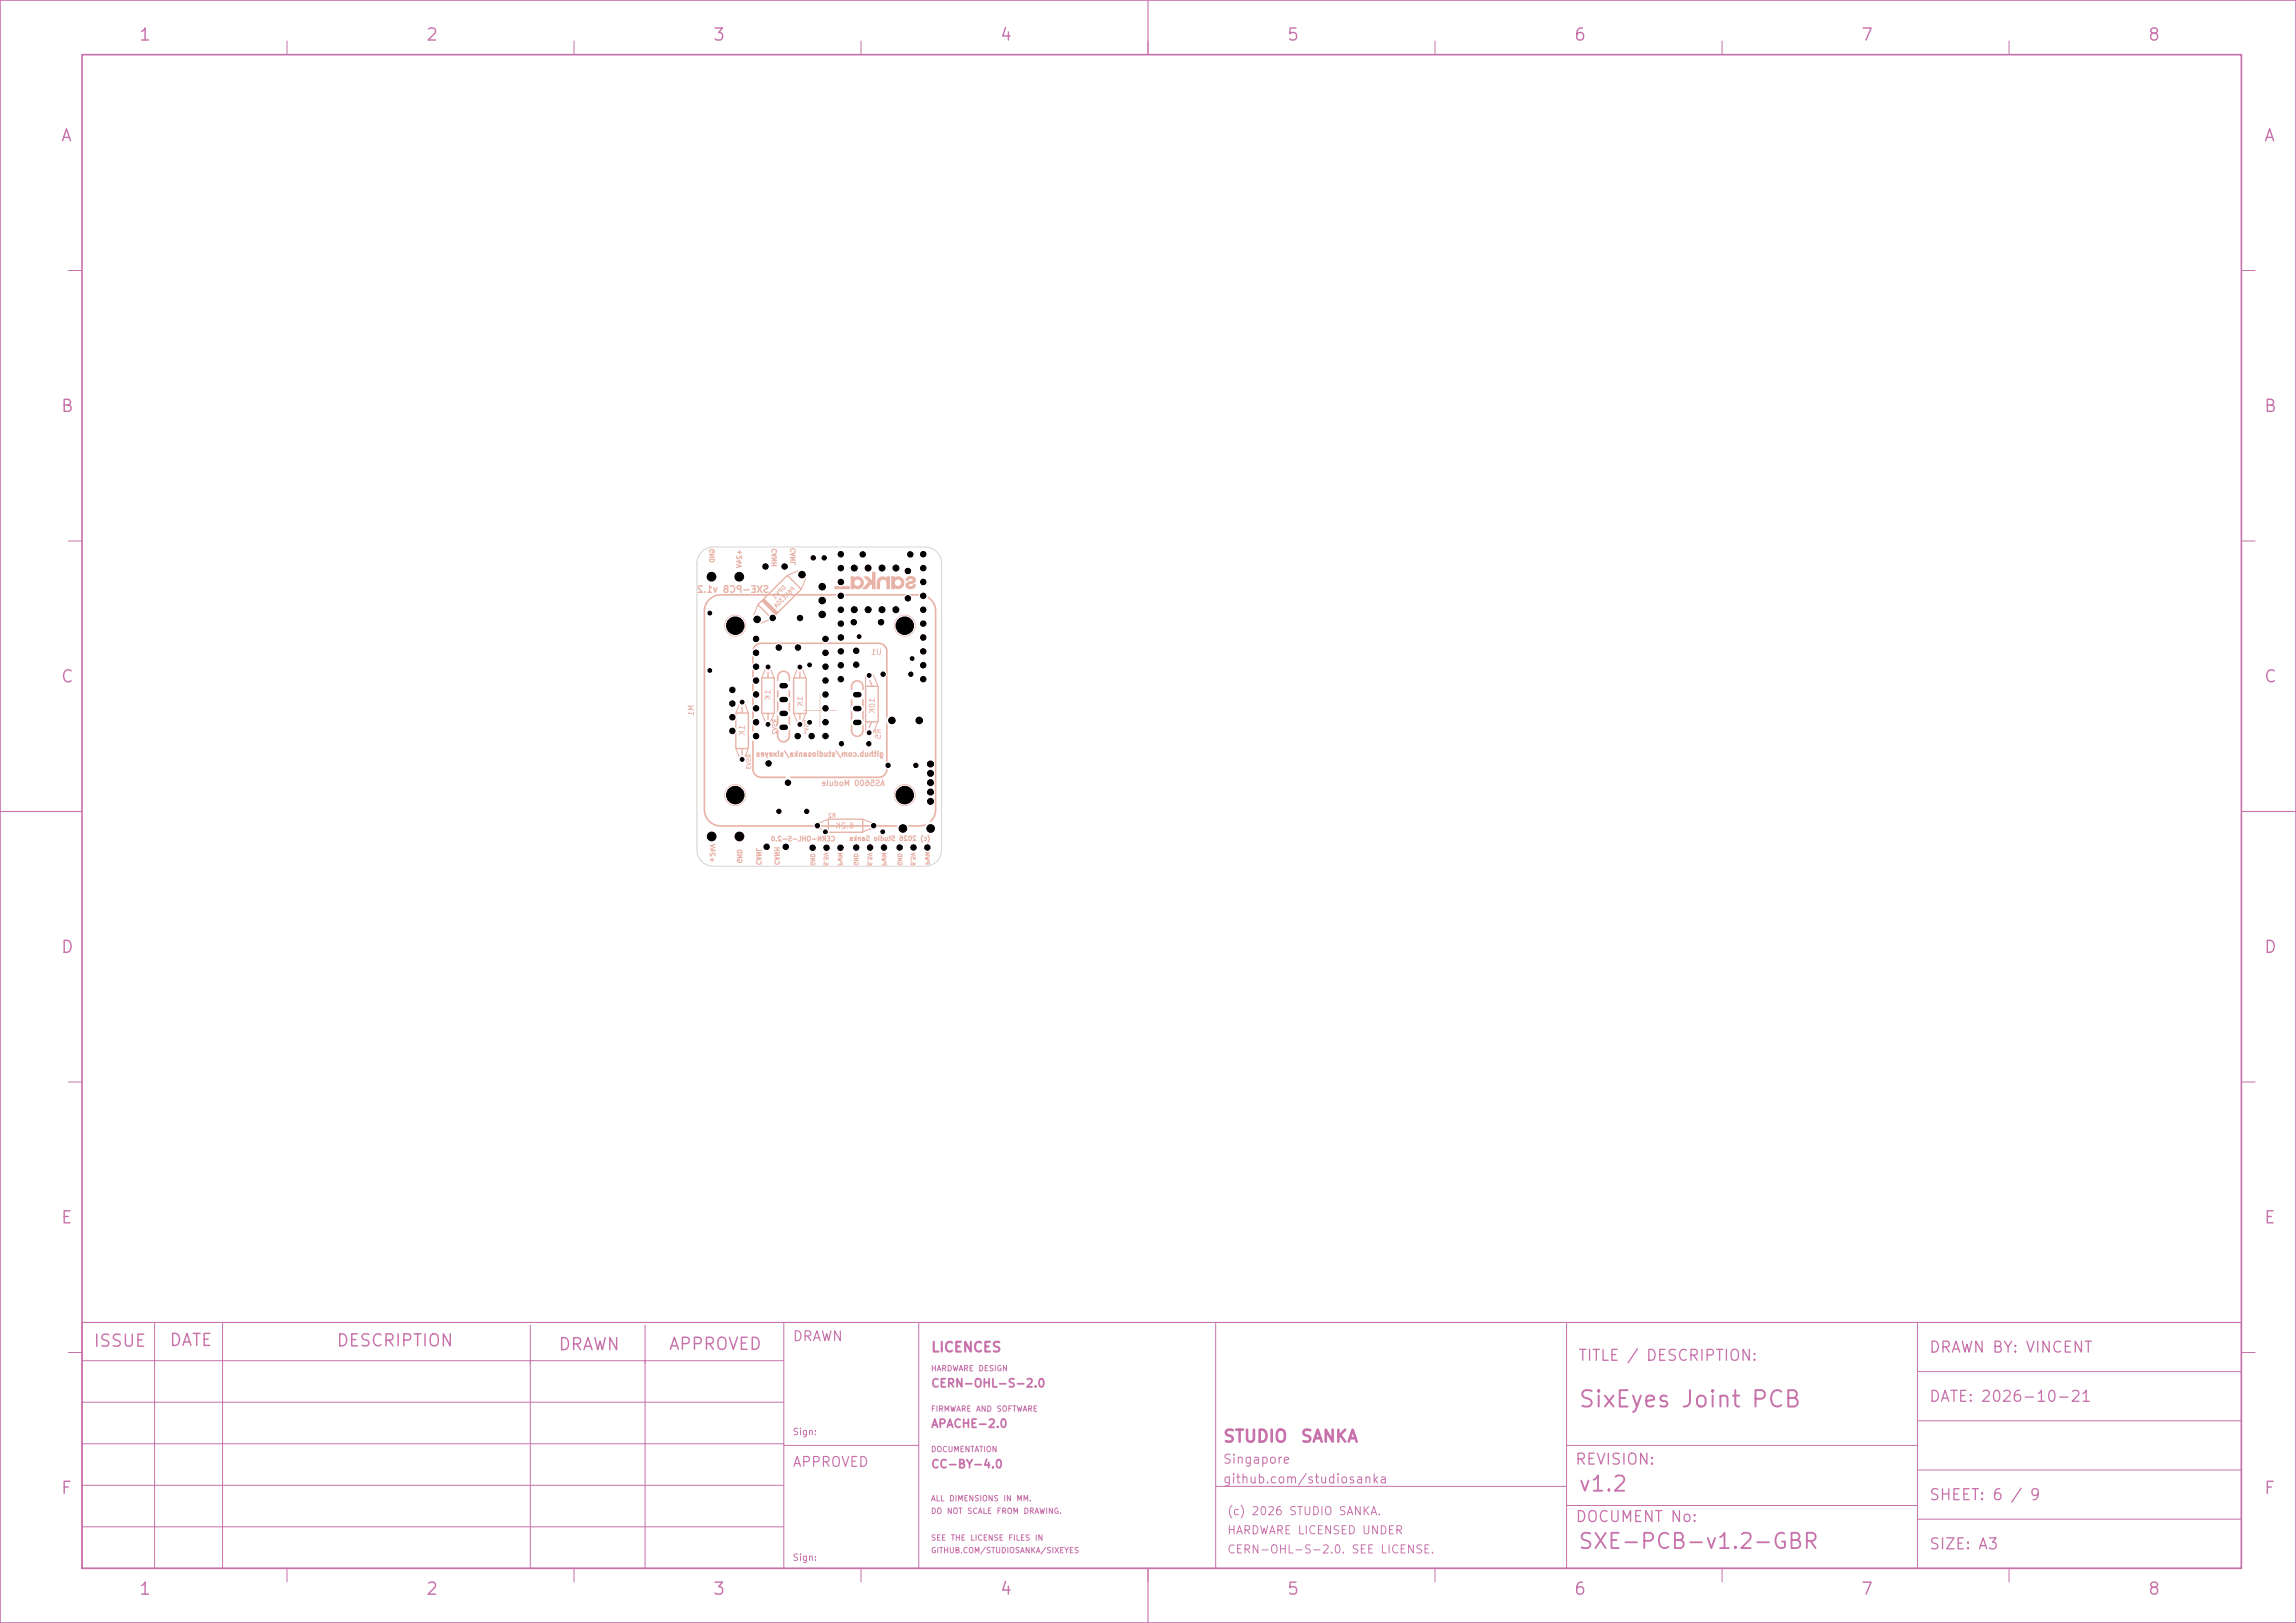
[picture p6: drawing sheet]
<svg xmlns="http://www.w3.org/2000/svg" width="420mm" height="297mm" viewBox="0 0 420 297" stroke-linecap="round" stroke-linejoin="round" font-family="sans-serif">
<defs><g id="words">
<text font-size="3" fill="#c872ab" x="288.6" y="258.3">SixEyes Joint PCB</text>
<g font-size="2.8" fill="#c872ab">
<text x="288.6" y="273.6">v1.2</text>
<text x="288.5" y="284.1">SXE-PCB-v1.2-GBR</text>
</g>
<g font-size="2.2" fill="#c872ab">
<text x="25.3" y="8">1</text>
<text x="77.8" y="8">2</text>
<text x="130.3" y="8">3</text>
<text x="182.8" y="8">4</text>
<text x="235.3" y="8">5</text>
<text x="287.8" y="8">6</text>
<text x="340.3" y="8">7</text>
<text x="392.8" y="8">8</text>
<text x="11" y="26.4">A</text>
<text x="414" y="26.4">A</text>
<text x="11" y="75.9">B</text>
<text x="414" y="75.9">B</text>
<text x="11" y="125.4">C</text>
<text x="414" y="125.4">C</text>
<text x="11" y="174.9">D</text>
<text x="414" y="174.9">D</text>
<text x="11" y="224.4">E</text>
<text x="414" y="224.4">E</text>
<text x="17" y="247">ISSUE</text>
<text x="30.8" y="246.9">DATE</text>
<text x="61.4" y="246.9">DESCRIPTION</text>
<text x="102" y="247.6">DRAWN</text>
<text x="122.2" y="247.6">APPROVED</text>
<text x="223.6" y="264.5">STUDIO</text>
<text x="237.8" y="264.5">SANKA</text>
<text x="11" y="273.9">F</text>
<text x="414" y="273.9">F</text>
<text x="25.3" y="292.4">1</text>
<text x="77.8" y="292.4">2</text>
<text x="130.3" y="292.4">3</text>
<text x="182.8" y="292.4">4</text>
<text x="235.3" y="292.4">5</text>
<text x="287.8" y="292.4">6</text>
<text x="340.3" y="292.4">7</text>
<text x="392.8" y="292.4">8</text>
</g>
<g font-size="2" fill="#c872ab">
<text x="288.6" y="249.5">TITLE / DESCRIPTION:</text>
<text x="352.8" y="248">DRAWN BY: VINCENT</text>
<text x="352.8" y="257">DATE: 2026-10-21</text>
<text x="288" y="268.5">REVISION:</text>
<text x="352.8" y="275">SHEET: 6 / 9</text>
<text x="288.1" y="279">DOCUMENT No:</text>
<text x="352.8" y="284">SIZE: A3</text>
</g>
<g font-size="1.8" fill="#c872ab">
<text x="144.9" y="245.9">DRAWN</text>
<text x="170.2" y="247.9">LICENCES</text>
<text x="144.9" y="268.9">APPROVED</text>
</g>
<g font-size="1.7" fill="#c872ab">
<text x="223.6" y="268.3">Singapore</text>
<text x="223.6" y="271.9">github.com/studiosanka</text>
</g>
<g font-size="1.5" fill="#c872ab">
<text x="170.2" y="254.2">CERN-OHL-S-2.0</text>
<text x="170.2" y="261.6">APACHE-2.0</text>
<text x="170.2" y="269">CC-BY-4.0</text>
<text x="224.4" y="277.6">(c) 2026 STUDIO SANKA.</text>
<text x="224.4" y="281.1">HARDWARE LICENSED UNDER</text>
<text x="224.4" y="284.6">CERN-OHL-S-2.0. SEE LICENSE.</text>
</g>
<g font-size="1.2" fill="#c872ab">
<text x="144.9" y="262.9">Sign:</text>
<text x="144.9" y="285.9">Sign:</text>
</g>
<g font-size="1" fill="#c872ab">
<text x="170.2" y="251.2">HARDWARE</text>
<text x="178.9" y="251.2">DESIGN</text>
<text x="170.2" y="258.6">FIRMWARE</text>
<text x="178.4" y="258.6">AND</text>
<text x="182.2" y="258.6">SOFTWARE</text>
<text x="170.2" y="266">DOCUMENTATION</text>
<text x="170.2" y="275">ALL</text>
<text x="173.5" y="275">DIMENSIONS</text>
<text x="183.4" y="275">IN</text>
<text x="185.8" y="275">MM.</text>
<text x="170.2" y="277.3">DO</text>
<text x="173.1" y="277.3">NOT</text>
<text x="176.8" y="277.3">SCALE</text>
<text x="182.2" y="277.3">FROM</text>
<text x="187.1" y="277.3">DRAWING.</text>
<text x="170.2" y="282.2">SEE</text>
<text x="170.2" y="284.5">GITHUB.COM/STUDIOSANKA/SIXEYES</text>
<text x="173.8" y="282.2">THE</text>
<text x="177.4" y="282.2">LICENSE</text>
<text x="184.4" y="282.2">FILES</text>
<text x="189.2" y="282.2">IN</text>
</g>
</g></defs>
<path d="M0 0h420v297h-420zM15 10h395v277h-395z" fill="none" stroke="#c872ab" stroke-width=".3"/>
<path d="M210 0v10M0 148.5h15M410 148.5h10M15 242h395v45h-395zM210 287v10" fill="none" stroke="#c872ab" stroke-width=".2"/>
<g fill="none" stroke="#c872ab" stroke-width=".18">
<path d="M52.5 7.5v2.5M105 7.5v2.5M157.5 7.5v2.5M210 7.5v2.5M262.5 7.5v2.5M315 7.5v2.5M367.5 7.5v2.5M12.5 49.5h2.5M410 49.5h2.5M12.5 99h2.5M410 99h2.5M12.5 148.5h2.5"/>
<path d="M410 148.5h2.5M12.5 198h2.5M410 198h2.5M12.5 247.5h2.5M15 249h128.4M15 256.6h128.4M28.3 242v45M40.7 242v45M97 242.5v44.5M118 242.5v44.5M143.4 242v45M168.1 242v45"/>
<path d="M222.4 242v45M286.6 242v45M350.7 251h59.3M350.7 242v45M410 247.5h2.5M15 264.2h128.4M15 271.8h128.4M15 279.4h128.4M143.4 264.5h24.7M222.4 272h64.2M286.5 275.5h64.2M286.6 264.5h64.1"/>
<path d="M350.7 260h59.3M350.7 269h59.3M350.7 278h59.3M52.5 287v2.5M105 287v2.5M157.5 287v2.5M210 287v2.5M262.5 287v2.5M315 287v2.5M367.5 287v2.5"/>
</g>
<g fill="#e8b2a7">
<path d="M158.7 157.9l.5-.1 .1 .4 .2-.3 .1 .2-.2 .3h-.5l-.3-.3h.2l.1 .1h.2v-.1h-.5z"/>
<path d="M150.7 157.9l.4-.1 .2 .4 .2-.3 .1 .2-.3 .3h-.5l-.2-.3h.2l.1 .1h.2v-.1h-.5z"/>
<path d="M148.3 157.8h.4v.3l-.3-.2a.27 .27 0 0 0 .3 .3 .27 .27 0 0 0 .2-.3l.2-.1v.4l-.5 .2-.3-.2z"/>
<path d="M156.2 157.8h.4v.3l-.2-.2a.27 .27 0 0 0 .3 .3 .27 .27 0 0 0 .1-.3l.2-.1v.4l-.5 .2-.3-.2z"/>
<path d="M166.6 157.9l.4-.1 .2 .4 .2-.3 .1 .2-.2 .3h-.5l-.2-.4h.2v.2h.2v-.2h-.4z"/>
<path d="M164.2 157.8h.4v.3l-.2-.2a.27 .27 0 0 0 .3 .3 .27 .27 0 0 0 .2-.3l.1-.1v.4l-.4 .2-.4-.2z"/>
<path d="M161.3 158.2h.3v-.2l.4 .2-.1-.2h-.3l.2-.2 .4 .2-.1 .4h-.8z"/>
<path d="M153.2 158.2h.4v-.2l.4 .2-.1-.3-.3 .1 .2-.2 .4 .2-.1 .4h-.8z"/>
<path d="M138.4 157.6l.1-.1 .1 .2a.27 .27 0 0 0 .2 .4 .27 .27 0 0 0 .3-.4v-.2l.2 .1v.5l-.6 .2-.4-.2z"/>
<path d="M141.7 157.6l.2-.1v.2a.27 .27 0 0 0 .2 .3 .27 .27 0 0 0 .3-.3l.1-.2 .1 .1v.4l-.5 .3-.4-.3z"/>
<path d="M169.2 158h.3v-.2l.4 .2v-.2h-.4l.2-.2 .4 .2-.1 .4h-.7z"/>
<path d="M134.8 157.3h.5v.3l-.3-.2a.3 .3 0 0 0 .4 .4 .3 .3 0 0 0 .2-.5h.2v.4l-.6 .2-.4-.2z"/>
<path d="M129.8 157.3l.3-.1 .2-.3 .1 .3 .3 .1-.3 .1-.2 .3-.1-.3h-.2z"/>
<path d="M161.3 157.1l.9-.2-.1 .2-.4 .1 .3 .1-.3 .1 .4 .1 .1 .2-.9-.2v-.1l.2-.1-.2-.1z"/>
<path d="M153.3 157.1l.8-.2v.1l-.4 .1 .3 .2-.3 .1 .4 .1 .1 .1-.9-.1-.1-.1 .3-.1-.2-.1z"/>
<path d="M148.2 157h.9v.2h-.4l.4 .4h-.8v-.2h.4l-.5-.2z"/>
<path d="M156.2 157h.8v.2h-.4l.5 .4h-.9v-.2h.4l-.4-.2z"/>
<path d="M164.2 157h.8v.2h-.4l.5 .4h-.9v-.2h.4l-.4-.2z"/>
<path d="M169.2 156.9l.9-.2v.2l-.4 .1 .2 .1-.2 .1 .4 .1v.2l-.9-.2v-.1l.2-.1-.2-.1z"/>
<path d="M138.3 156.7l1 .3 .1 .1-1 .4-.1-.1 .2-.2 .4-.1-.4 .1z"/>
<path d="M141.7 156.7l.9 .3 .1 .1-1 .4-.1-.2 .3-.2h.3h-.3z"/>
<path d="M158.7 156.8h.5l.1 .3 .1-.3h.1l.1 .5h-.5v-.3l-.2-.1v.4h-.1l-.2-.1z"/>
<path d="M150.7 156.8h.5l.1 .3 .1-.3h.1l.1 .5h-.5v-.3l-.2-.1v.4h-.2l-.1-.1z"/>
<path d="M166.6 156.8h.5l.1 .3 .1-.3h.2v.4l-.5 .1v-.3l-.2-.1v.4h-.1l-.1-.2z"/>
<path d="M134.8 156.4h1v.2h-.5l.5 .3v.1h-1l.1-.2h.4l-.5-.3z"/>
<path d="M148.3 156.4l.5-.2 .2 .1 .2 .3-.1 .2h-.8l-.1-.2h.8a.29 .29 0 0 0-.3-.2 .29 .29 0 0 0-.3 .2h-.2z"/>
<path d="M156.2 156.4l.5-.2 .2 .1 .2 .3-.1 .2h-.8l-.1-.2h.8a.29 .29 0 0 0-.3-.2 .29 .29 0 0 0-.3 .2h-.2z"/>
<path d="M164.3 156.3l.3-.1 .3 .1 .2 .4-.9 .1-.1-.2h.8a.29 .29 0 0 0-.3-.2 .29 .29 0 0 0-.3 .2h-.2z"/>
<path d="M161.3 156.1h.8l.1 .2-.4 .1 .4 .3-.9 .1v-.2h.3l-.1-.2 .1-.1h-.3z"/>
<path d="M129.8 156.1h.2v.3l.4-.3h.3l.2 .2-.1 .3-.2 .1 .1-.4h-.1l-.7 .5z"/>
<path d="M153.2 156.1h.9v.1l-.3 .2 .4 .3-.9 .1v-.2h.3l-.2-.2 .2-.1h-.3z"/>
<path d="M158.7 156.3l.8-.3v.2l-.4 .2 .4 .1 .1 .2-.9-.2z"/>
<path d="M150.6 156.3l.9-.3v.2l-.5 .1 .5 .2 .1 .1-.9-.2z"/>
<path d="M166.6 156.3l.8-.3 .1 .2-.5 .1 .5 .2v.1l-.9-.2z"/>
<path d="M138.3 156h1v.1l-.5 .1 .5 .3v.1h-1l.1-.2h.4l-.5-.3z"/>
<path d="M141.6 156h1v.1l-.5 .1 .5 .2 .1 .2h-1v-.2h.5l-.5-.3z"/>
<path d="M169.2 155.9h.9v.2l-.4 .2 .4 .1v.2h-.9v-.2h.4l-.2-.1 .2-.2h-.4z"/>
<path d="M134.8 155.7l.6-.2 .3 .1 .1 .3v.3h-.9l-.1-.3h.8a.33 .33 0 0 0-.3-.2 .33 .33 0 0 0-.3 .2h-.2z"/>
<path d="M129.8 155.3l.4-.1 .4 .2-.3 .1v.2l.5-.2 .1 .1-.7 .3-.1-.4h-.2z"/>
<path d="M138.3 155.2h.2v.3h.8v.2h-1z"/>
<path d="M141.7 155.1h.9v.1l-.3 .1v.2h.3l.1 .2h-1v-.2h.4v-.2l-.4-.1z"/>
<path d="M129.8 154.7l1-.3v.2l-.5 .2 .5 .2 .1 .1-1-.2z"/>
<path d="M168.7 152.8h.2a1.07 1.07 0 0 0 0 1.3l-.1 .1h-.1l-.3-.6z"/>
<path d="M169.7 152.8l.3 .2 .1 .6-.2 .6h-.3a1.07 1.07 0 0 0 .1-1.3z"/>
<path d="M141.2 153h.4l.1 .3v.5l-.3 .2-.3-.1-.1-.5h.3l.1 .4a.42 .42 0 0 0 0-.7l-.1 .3h-.3z"/>
<path d="M142.4 153l.4-.1 .1 .2v.1l-.3-.1-.1 .2 .5 .5v.2l-.7-.1v-.1h.3l-.3-.5z"/>
<path d="M144.1 153l.5-.1 .2 .2v.3l-.5 .3 .5 .1v.1l-.4 .1-.2-.1v-.4l.4-.3h-.4z"/>
<path d="M146.3 153h.2v.9l-.5 .1-.1-.2h.4z"/>
<path d="M147.7 153l.4-.1 .2 .2v.7l-.2 .2-.5-.2v-.5h.2l.1 .5 .2-.2-.1-.5-.4 .2z"/>
<path d="M151.3 153h.6l-.1 1-.5-.1v-.1h.3v-.2l-.2-.1 .2-.2v-.2h-.3z"/>
<path d="M152.1 153h.4l.3 .4-.3 .5h-.4l-.1-.1 .2-.1a.27 .27 0 0 0 .3-.2 .27 .27 0 0 0-.3-.3h-.2z"/>
<path d="M150.5 153h.6l-.1 1-.1-.1v-.3l-.3 .4-.2-.1 .2-.3-.2-.4 .5 .2v-.3l-.5 .1z"/>
<path d="M149.6 153h.2v.5l.3-.5h.1v1l-.2-.1v-.4l-.3 .5-.1-.1z"/>
<path d="M146.7 153h.2v.3h.3v-.3h.2v1l-.2-.1v-.3h-.3v.3h-.2z"/>
<path d="M155.5 153.2l.3-.1 .2 .1-.1 .2 .2 .2-.1 .3h-.6v-.2h.4h-.4v-.3h.4h-.4z"/>
<path d="M157.7 153.2l.3-.1 .2 .1-.1 .2 .2 .2-.1 .3h-.5v-.2h.4h-.4v-.3h.4h-.4z"/>
<path d="M158.4 152.9h.4l.2 .1v.4l-.4 .2 .4 .1v.2h-.4l-.2-.1v-.4l.5-.2-.4-.1z"/>
<path d="M160 153.2l.3-.1 .1 .2 .1 .4-.1 .2h-.3l-.2-.1-.1-.4h.3v.3l.2-.1-.1-.2h-.4z"/>
<path d="M161.1 152.9h.1l.1 .2 .3 .1 .1 .2v.3l-.3 .2-.3-.1v-.1l.4-.1-.1-.2h-.1v.3h-.2z"/>
<path d="M161.9 153.2h.1l.1 .5h.1v-.5h.2l-.1 .7h-.5z"/>
<path d="M162.7 152.9h.2l.1 .4-.2 .5-.2 .1-.1-.1 .2-.1v-.3l-.2-.2 .2-.1z"/>
<path d="M163.1 152.9h.4l.2 .1v.4l-.4 .2 .4 .1v.2h-.4l-.2-.1v-.4l.4-.2-.4-.1z"/>
<path d="M164.6 152.9h.3l.3 .2v.6l-.2 .2h-.4l-.1-.2v-.2h.2l.1 .2 .2-.1-.1-.2-.4 .1 .1-.3h.3l-.3-.2z"/>
<path d="M165.4 152.9h.4l.2 .1v.1h-.4l-.1 .1 .5 .6v.1h-.7l.1-.2h.3l-.4-.5z"/>
<path d="M166.2 153l.3-.1 .3 .2v.6l-.3 .2-.3-.1-.1-.5h.2l.2 .4a.42 .42 0 0 0 0-.6l-.2 .2h-.2z"/>
<path d="M167 152.9h.4l.2 .1v.1h-.4l-.1 .1 .6 .6-.1 .1h-.7l.1-.2h.3l-.4-.5z"/>
<path d="M169 153.2l.3-.1 .2 .2 .1 .4-.2 .2-.4-.1v-.1l.4-.1-.1-.2h-.3z"/>
<path d="M156.2 153.2l.3 .1v-.4h.2v1h-.2v-.2l-.3 .2 .2-.4z"/>
<path d="M156.9 153.2h.6l-.1 .7-.1-.1-.1-.4h-.1v.5h-.2z"/>
<path d="M160.6 152.9h.2l.1 .1-.1 .9-.1-.1z"/>
<path d="M143.1 153.5h.8l.1 .1-.8 .1z"/>
<path d="M145 153.5h.7l.1 .1-.7 .1z"/>
<path d="M148.5 153.5h.7l.2 .1-.8 .1z"/>
<path d="M149.8 150.5l1.7-.7h6.3l1.8 .7-.2 .1-1.5-.5v.9h1.3v.3h-1.3v.8l1.4-.6 .2 .2-1.7 .7h-6.2l.1-.2h6v-.9h-1.6l-.3 .3h-.3l-.1-.2 .4 .1 .1-.2h-1.4l.2 .2-.1 .1h-.6v-.1h.4l-.2-.2h-.5l-.1 .3-.1-.3h-.2l-.3 .3-.1-.1 .2-.2h-1.5v.7l-.2-.3v-.4h-1.3l.1-.3h3.1l-.4-.4 .1-.1 .5 .4v-.3l.1-.1 .1 .5h.3l-.1-.3 .3-.2h.3l.2 .2h-.5v.3l1.7-.1-.1-.2-.3-.1v-.1l.4 .1 .2 .4h1.6v-1h-6.1v1h-.2v-.9l-1.4 .5z"/>
<path d="M149.8 151.7l.2-.2 .5 .2-.2 .2z"/>
<path d="M141.6 110.5l.9 .4-.5 .2 .1 .2-.4-.6h.2l.1 .2 .1-.1-.4-.1z"/>
<path d="M142.1 110l.2-.1 .3 .1 .2 .3v.3l-.3 .1-.2-.1-.3-.4h.2a.34 .34 0 0 0 .4 .3l.1-.1a.39 .39 0 0 0-.7-.2z"/>
<path d="M142.5 109.6l.4-.3v.1l-.2 .2 .3 .1-.1 .3 .2 .1 .2-.3 .1 .2-.2 .2h-.3l-.2-.4h-.2z"/>
<path d="M142.4 107.8l.3-.2 .5 .7-.3-.2-.2 .1h-.2l-.2-.2 .3 .1 .2-.1-.2-.2-.3 .2z"/>
<path d="M144.6 107.5l.3-.2 .5 .7-.3-.2-.2 .1h-.2l-.2-.2 .3 .1 .2-.1-.2-.2-.3 .2z"/>
<path d="M143 107.2l.2-.1 .6 .6-.3 .2h-.2l-.4-.3v-.2h.2a.32 .32 0 0 0 .1 .3 .32 .32 0 0 0 .4 0l-.4-.4-.3 .1z"/>
<path d="M129.6 109.6a3.1 3.1 0 0 1 2.3-.9h9.8v-.2l.4 .2-.1-.2 .3 .1-.2-.4 .1-.1 .4 .6 1.3-.1-.2-.2 .1-.1 .4 .4h.3l-.3-.3 .3 .2 .2-.2-.2-.2-.3 .2 .2-.3-.4 .1 .3-.3 .5 .4v.2l-.1 .2h.8l.9-.9-2.4-2.3-3.2 3.2h-.4l3.5-3.5 2.1-.9-.2 .3-1.6 .7 2.3 2.3 .7-1.6 .3-.3-.8 2.2-.8 .8h7.1v.3h-7.4l-3.6 3.6-2.6-2.5-.6 .6 1.9 1.9-.1 .2-1.9-1.9-.7 1.6-.3 .2 .8-2.1 1-1 .5 .1 2.3 2.3 2.9-3h-1.1l-.1 .3-.1-.3h-.5l.5 .5-.3 .3-.1-.1 .2-.2-.2-.2-.2 .1 .1-.2-.1-.1-.3 .2 .1-.3h-1.5l.3 .4 .2-.1-.3 .4-.1-.1 .1-.1-.5-.5h-.8l-.6 .6h-.4l.6-.6h-8.3a2.85 2.85 0 0 0-2.8 2.8v36.4a2.85 2.85 0 0 0 2.8 2.8h17.1v.3h-17.1a3.1 3.1 0 0 1-3.1-3.2v-36.4l.3-1.3z"/>
<path d="M160.5 151h3.7v.3h-3.8z"/>
<path d="M166.2 151h2.3l1.1-.4-.3 .5-.7 .2h-2.4z"/>
<path d="M169.7 109.1a3.1 3.1 0 0 1 1.6 2.7v36.3a2.88 2.88 0 0 1-1 2.3l-.5 .1a2.83 2.83 0 0 0 1.2-2.4v-36.3a2.84 2.84 0 0 0-1.4-2.4z"/>
<path d="M151.6 148.9l.3-.1 .2 .1v.1l-.3-.1-.1 .1 .4 .7-.6-.1 .1-.1h.3l-.3-.3z"/>
<path d="M152.3 148.9l.5-.1v.9l-.1-.1v-.3l-.3 .3h-.2l.2-.3-.2-.3 .5 .2v-.3l-.5 .1z"/>
<path d="M133.2 144a2.01 2.01 0 0 1 3.1 .6 2.01 2.01 0 0 1-1.4 2.9 2.01 2.01 0 0 1-2.4-2.1h.1a1.89 1.89 0 0 0 2.7 1.8 1.89 1.89 0 0 0 .4-3.2 1.89 1.89 0 0 0-3.1 1.1v.3h-.1l.2-.8z"/>
<path d="M164 144.2a2.01 2.01 0 0 1 3.2 .3 2.01 2.01 0 0 1-1.2 3 2.01 2.01 0 0 1-2.5-2.1h.1a1.89 1.89 0 0 0 2.7 1.8 1.89 1.89 0 0 0 .4-3.2 1.89 1.89 0 0 0-3.1 1.1v.3h-.1l.1-.5z"/>
<path d="M150.4 143.1h.6l-.1 .7h-.5v-.2h.4l-.4-.2-.1-.1h.5l-.1-.1-.4 .1z"/>
<path d="M151.8 143h.2v.7l.2-.1v-.6h.2l-.1 .8h-.5z"/>
<path d="M152.7 142.7h.2v.3l.3 .1 .2 .2-.1 .3-.2 .3-.4-.1v-.6h.2v.5l.2-.1v-.4h-.4z"/>
<path d="M153.7 143.1l.3-.1 .2 .1 .1 .5-.2 .2-.3 .1-.2-.2-.1-.4h.2l.1 .4 .2-.1-.1-.4-.4 .1z"/>
<path d="M156.5 142.8l.3-.1 .3 .2v.7l-.3 .3-.4-.2-.1-.5h.2l.2 .5a.5 .5 0 0 0 0-.8l-.2 .3h-.2z"/>
<path d="M157.4 142.8l.3-.1 .3 .2v.7l-.2 .3-.4-.2-.1-.5h.2l.2 .5a.5 .5 0 0 0 0-.8l-.2 .3h-.2z"/>
<path d="M158.4 142.7h.4l.2 .3v.6l-.2 .3-.4-.1-.2-.2v-.2h.2l.2 .3 .2-.1-.1-.3-.5 .1 .2-.3h.4l-.4-.2z"/>
<path d="M159.3 142.7h.6l.1 .6h-.5l-.1 .1 .1 .3 .5-.1-.2 .3h-.4l-.2-.3 .1-.4 .4-.2v-.1h-.4z"/>
<path d="M160.2 142.7h.4l.3 .1v.4l-.5 .4 .1 .1 .3-.1 .1 .2-.5 .1-.2-.2v-.4l.5-.3-.1-.1h-.4z"/>
<path d="M151.3 142.7h.2v.9l-.3 .3-.1-.1 .2-.2z"/>
<path d="M161.4 142.7h.1l.3 1.2-.2-.3h-.3l-.2 .3-.1-.1 .1-.4h.4l-.1-.3-.1 .3h-.2z"/>
<path d="M154.5 142.7h.2l.2 .5 .3-.5h.1v1.2l-.2-.1v-.6l-.2 .4-.2-.4v.6h-.2z"/>
<path d="M137.6 135.5h.3v5.2a1.35 1.35 0 0 0 1.3 1.4h4.7l-.3 .3h-4.4a1.64 1.64 0 0 1-1.6-1.7z"/>
<path d="M144.4 142.1h16.3a1.36 1.36 0 0 0 1.4-1.5l.3 .2a1.64 1.64 0 0 1-1.7 1.6h-16z"/>
<path d="M136.5 140.2h.2v.3l.2-.2 .1 .3h.2v-.4l.1-.1 .1 .5-.4 .1-.2-.1-.3 .1z"/>
<path d="M136.5 139.5l.9 .3-.8 .3-.1-.1 .6-.2-.6-.2z"/>
<path d="M138.1 118.1l.4-.4 .6-.1h11.4a.85 .85 0 0 0 1 0h9.2a1.64 1.64 0 0 1 1.7 1.6v11.9a1.03 1.03 0 0 0 0 1.4v6.9l-.3 .1v-15.7l.1-.4-.1-.5v-3.7a1.35 1.35 0 0 0-1.4-1.3h-14.2l-.5-.2-.5 .2h-2.5l-.5-.2-.5 .2h-2.7a1.62 1.62 0 0 0-1.4 .8l-.3 .3z"/>
<path d="M136.6 138.9l.3-.1 .3 .4 .1-.4 .1 .4-.3 .2-.3-.4-.2 .4z"/>
<path d="M160.9 137.7l.4-.1 .3 .3-.1 .5-.3 .1 .3 .1-.1 .2h-.2l-.3-.2v-.3l.5-.1-.1-.3h-.1v.4h-.3z"/>
<path d="M139.9 137.7h.2l.1 .3 .2-.3h.1l-.1 .7 .2 .3h-.4z"/>
<path d="M143.4 137.3h.2l.8 1.3v.1h-.2z"/>
<path d="M152.8 137.3h.2l.9 1.3-.1 .1h-.2z"/>
<path d="M135.2 128.9l.1 .1-.5 1.4h.8l.1-1.1 .2 .1v1h.8l-.5-1.4 .1-.1 .7 1.6v6.5l-.5 1.1h.9v.1h-.3l.3 .3v.2l-.3-.2-.2 .2-.3-.1-.1-.2 .3 .1 .1-.3h-.2v.2h-.2v-.2l-.2 .4-.1-.2 .5-1.3h-.8l-.1 1.1-.2-.1v-1h-.8l.5 1.3-.1 .2-.7-1.6v-2.6l.2-.4v2.9h2.1v-6.3h-2.1v.4a.44 .44 0 0 1-.2-.6z"/>
<path d="M138.4 137.7h.5v.4l-.3 .1h.3v.3l-.5-.1v-.3l.3-.2h-.3z"/>
<path d="M139.2 137.7h.5v.8h-.3l-.2-.1v-.2h.4l-.5-.1v-.2h.5h-.5z"/>
<path d="M140.7 137.7l.2-.1 .4 .1-.1 .8h-.3l-.2-.1v-.2h.4l-.4-.1-.1-.2h.5h-.5z"/>
<path d="M142.8 137.7h.5v.4l-.4 .1h.4v.3l-.6-.1v-.3l.4-.2h-.3z"/>
<path d="M144.6 137.7l.3-.1 .2 .2-.1 .1 .2 .3-.1 .3h-.6v-.2l.4-.1-.4 .1v-.4h.4h-.4z"/>
<path d="M147 137.7l.4-.1 .2 .2-.1 .1 .2 .3-.1 .3h-.6v-.2l.4-.1-.4 .1v-.4h.4h-.4z"/>
<path d="M147.9 137.7h.5v.4l-.4 .1h.4v.3l-.5-.1-.1-.3 .4-.2h-.3z"/>
<path d="M148.7 137.7l.3-.1 .2 .2 .1 .4-.1 .3h-.4l-.2-.1v-.4h.2l.1 .3 .2-.1-.1-.3-.4 .1z"/>
<path d="M149.9 137.4l.2-.1 .1 .3 .3 .1 .1 .2v.4l-.3 .2-.4-.1v-.1l.5-.1-.1-.3h-.1v.4h-.3z"/>
<path d="M150.8 137.7h.2l.1 .6 .1-.1v-.5h.2l-.1 .8h-.5z"/>
<path d="M151.8 137.3l.1 .1 .2 .4-.1 .1-.1 .5-.3 .1-.1-.1 .2-.2v-.3l-.2-.2 .2-.1z"/>
<path d="M152.2 137.7h.5v.4l-.3 .1h.3v.3l-.5-.1v-.3l.3-.2h-.3z"/>
<path d="M155.2 137.8l.4-.2 .2 .2 .1 .4-.1 .3h-.4l-.2-.1v-.4h.2l.1 .3 .2-.1-.1-.3-.4 .1z"/>
<path d="M156.1 137.7l.3-.1 .3 .2v.4l-.1 .3h-.4l-.2-.1 .1-.2h.4v-.3h-.4z"/>
<path d="M157.4 137.8l.3-.2 .1-.3 .2 .1-.1 1.1h-.3l-.2-.1-.1-.4h.2l.1 .2 .1 .1v-.4l-.4 .1z"/>
<path d="M158.2 137.7h.2l.1 .6 .1-.1v-.5h.2v.8h-.6z"/>
<path d="M160 137.4h.2l.2 .4-.2 .1v.5l-.3 .1-.1-.1 .2-.2v-.3l-.2-.2 .2-.1z"/>
<path d="M145.3 137.7l.1-.1 .3 .2v-.4h.2v1.1h-.2v-.2l-.2 .2h-.2l.2-.4z"/>
<path d="M141.4 137.7h.2l.2 .2 .2-.2h.1l-.2 .4 .2 .4h-.1l-.2-.2-.2 .2h-.2l.2-.4z"/>
<path d="M142.3 137.4l.3 .1-.2 .2 .1 .7-.1 .1-.1-.1z"/>
<path d="M146.2 137.7h.5v.8l-.2-.1v-.5h-.1l-.1 .6h-.2z"/>
<path d="M149.5 137.4l.1-.1 .2 .2-.2 .2 .1 .7-.1 .1-.1-.1z"/>
<path d="M154 137.7h.9l.1 .8h-.2v-.6h-.2v.5l-.2 .1-.1-.6h-.1v.5l-.2 .1z"/>
<path d="M159.1 137.7l.4-.1v-.3l.2 .1v1.1l-.2-.1-.1-.5h-.1v.6h-.2z"/>
<path d="M160.4 137.4l.2-.1 .1 .2-.1 .2 .1 .7-.1 .1-.1-.1z"/>
<path d="M142.5 123a1.22 1.22 0 0 1 1.3-.2 1.22 1.22 0 0 1 .7 1.1v.7h-.3v-.9a.92 .92 0 0 0-1-.7 .92 .92 0 0 0-.8 .9v.7h-.2v1.7h.2l-.1 1.2a.84 .84 0 0 0 .1 1.1l-.1 1.4a.84 .84 0 0 0 .1 1.2l-.1 1.4a.84 .84 0 0 0 .1 1.1v1a.92 .92 0 0 0 .9 .9 .92 .92 0 0 0 .9-1v-.8l.3-.6v1.4a1.24 1.24 0 0 1-1.4 1.3 1.24 1.24 0 0 1-1-1.6h-.1v-.3l-.5 .3-.3-.2 .1-.3 .2 .4 .6-.4v-.4l-.9 .3 .6-.3-.6-.2 .1-.2 .8 .3v-.5l-.3 .2-.3-.4h-.1v.4l-.2-.2 .1-.3 .2-.1 .4 .4v-.3l.1-.1 .1 .1v-.3l-.3-.1-.4 .2-.2-.3 .3 .1 .1-.3h.2l.3 .4v-.4h-.7v.2h-.2v-.2l.9-.1v-7.9z"/>
<path d="M160 134.5h.6l-.1 .4 .4 .1 .1-.1-.1-.4h.1l.2 .5-.3 .2h-.3l-.2-.2v-.4l-.2 .1-.1 .4z"/>
<path d="M155.9 124.9a1.19 1.19 0 0 1 1.3-.4 1.19 1.19 0 0 1 .8 1.1v.7h-.3v-.7a.89 .89 0 0 0-.9-.9 .89 .89 0 0 0-.9 .9v.7h-.3v1.7h.3v1a.85 .85 0 0 0 0 1.3v1.3a.85 .85 0 0 0 0 1.3v.8a.89 .89 0 0 0 .9 .9 .89 .89 0 0 0 .9-.9v-.8l.3-.5v1.3a1.19 1.19 0 0 1-1.2 1.2 1.19 1.19 0 0 1-1.2-1.2v-8.2z"/>
<path d="M135.1 133.8h1.1v.2h-.5l.5 .5-.6-.4-.5 .4 .4-.5h-.3z"/>
<path d="M158.9 129.8h1.1v.1l-.5 .1 .5 .4-.6-.3-.5 .4 .4-.6h-.3z"/>
<path d="M159 128.9l.6-.1 .3 .1 .1 .3-.2 .2-.5 .1-.3-.2-.1-.2h.1a.48 .48 0 0 0 .9 0 .79 .79 0 0 0-1 0z"/>
<path d="M158.9 128.1l.3-.3 .1 .1-.1 .2h.7l.1-.3v.7h-.1v-.2h-.9z"/>
<path d="M158.3 123.6l.1 .4v1.5h1l-.4-1 .1-.1 .5 1.1h.9l-.8-1.9 .1-.2 1 2.2v6.5l-.7 1.4h1v.2h-.4l.4 .4v.1l-.4-.2-.3 .2h-.3l-.1-.2 .5 .1v-.4h-.3v.3h-.2v-.3l-.3 .5 .7-2h-.9l-.5 1.1-.1-.2 .3-.9h-.8v1.5l-.2 .3v-2h2.3v-6.3h-2v6.3h-.3z"/>
<path d="M147.1 134.1l.2-.2v.2h.3v.1h-.5z"/>
<path d="M137.6 132.6l.3 .3v1h-.3z"/>
<path d="M147.1 133.2l.8 .3-.8 .3v-.1l.5-.2-.5-.2z"/>
<path d="M135.1 133.1l.3-.3 .1 .1-.1 .2h.7l.1-.3v.7h-.1v-.2h-.9z"/>
<path d="M134.7 131.5v2l-.2-.4v-1.2z"/>
<path d="M147.1 132.6l.2-.1 .3 .4 .2-.1 .1 .1-.3 .2-.3-.4-.2 .4z"/>
<path d="M145.7 128.5h1.1v.2h-.5l.5 .5-.6-.4-.5 .4 .4-.5h-.3z"/>
<path d="M145.7 127.8l.3-.3 .1 .1-.1 .2h.7l.1-.3v.7h-.1v-.2h-.9z"/>
<path d="M145.7 122.4l.2 .2-.6 1.3h.9l.1-1 .1 .1v.9h.9l-.6-1.3 .2-.1 .7 1.5v5.9h2.3v-2.9h.2v2.9l.2 .2h-.2l-.1 3-.1-3h-2.3v.5l-.7 1.5-.2-.1 .6-1.3h-.9l-.1 1.1-.1-.1v-1h-.9l.6 1.3-.2 .2-.7-1.6v-.2h2.3v-.3l-.4-.1 .4-.1v-5.7h-2v6.2h-.3v-6.3z"/>
<path d="M144.5 130.7v2.3l-.3-.6v-1.2z"/>
<path d="M147.1 131.8h.4l-.1 .2-.2-.1v.3h.2v.2l-.3-.1z"/>
<path d="M139.8 127.3h1.1v.2h-.5l.5 .5-.6-.4-.5 .4 .4-.5h-.3z"/>
<path d="M139.8 126.6l.3-.3 .1 .1-.1 .2h.7l.1-.3v.7h-.1v-.2h-.9z"/>
<path d="M139.9 122.4l.2 .2-.6 1.3h.9l.1-1 .1 .1v.9h.8l-.5-1.3 .2-.1 .7 1.5v6.5l-.8 1.6-.1-.1 .5-1.3h-.8l-.1 1-.1-.1v-.9h-.9l.6 1.3-.2 .1-.7-1.5v-6.4h.3v6.2h2v-6.2h-2.3z"/>
<path d="M158 129.8v2.2l-.3-.5v-1.2z"/>
<path d="M137.6 130.1l.3 .3v1l-.3 .3z"/>
<path d="M125.8 130.5l.3-.3 .1 .1-.1 .2h.7l.1-.3v.7h-.1v-.2l-1-.1z"/>
<path d="M144.5 128.1v2.3l-.3-.5v-1.2z"/>
<path d="M151.8 129.9l1.3 .1-1.4 .1z"/>
<path d="M125.8 129.1h1.1v.2h-.7l.4 .2-.4 .3h.7v.1h-1.1v-.1l.6-.3z"/>
<path d="M157.7 128h.3v1.5l-.3-.5z"/>
<path d="M137.6 127.5l.3 .3v1.1l-.3 .3z"/>
<path d="M144.2 126.3h.3v1.6l-.3-.5z"/>
<path d="M137.6 125l.3 .3v1l-.3 .3z"/>
<path d="M137.6 122.5l.3 .2v1.1l-.3 .3z"/>
<path d="M137.6 119.9l.3 .3v1.1l-.3 .2z"/>
<path d="M159.7 118.7l.4 .3-.1 .1-.1-.1v.7h.2v.1h-.7l.3-.1z"/>
<path d="M160.4 118.7h.2v.8l.1 .2 .3-.2v-.8h.1v.9l-.2 .2h-.3l-.2-.2z"/>
<path d="M133.2 113a2.01 2.01 0 0 1 3.1 .6 2.01 2.01 0 0 1-1.4 2.9 2.01 2.01 0 0 1-2.4-2.1h.1a1.89 1.89 0 0 0 2.7 1.8 1.89 1.89 0 0 0 .4-3.2 1.89 1.89 0 0 0-3.1 1.1v.3h-.1l.2-.8z"/>
<path d="M164.2 113a2.01 2.01 0 0 1 3.1 .6 2.01 2.01 0 0 1-1.4 2.9 2.01 2.01 0 0 1-2.4-2.1h.1a1.89 1.89 0 0 0 2.7 1.8 1.89 1.89 0 0 0 .4-3.2 1.89 1.89 0 0 0-3.1 1.1v.3h-.1l.2-.8z"/>
<path d="M139.4 113.9l1.2-.5 .1 .1-1.6 .6z"/>
<path d="M154.6 108.7h11.4l-.6 .3h-10.7z"/>
<path d="M166.2 108.7h1.9l-.1 .3h-1.3z"/>
<path d="M127.7 107.2l.6-.1 .2 .1v.2l-.5-.1-.1 .2 .7 .8v.2h-1l.1-.2h.5l-.5-.6z"/>
<path d="M129.7 107.1h.2l.4 .4-.1 .2-.3-.1v.7h.4l-.1 .2-.9-.1 .1-.1h.3z"/>
<path d="M132.5 107.2l.2-.1h.5v1.4h-.6l-.2-.2-.1-.3h.3l.1 .3h.3v-.4l-.7 .1 .2-.3-.1-.3 .6 .2v-.3l-.6 .1z"/>
<path d="M133.6 107.2l.6-.1 .3 .6-.1 .5-.2 .2h-.6l-.1-.2h.2a.29 .29 0 0 0 .5-.1 .41 .41 0 0 0 0-.6 .41 .41 0 0 0-.5-.1h-.2z"/>
<path d="M137.4 107.1h.8v1.4h-.8l.1-.2h.5v-.4l-.4-.1 .1-.2h.3v-.3h-.5z"/>
<path d="M139.6 107.2l.6-.1 .3 .1v.5l-.6 .4 .1 .2 .5-.1v.2l-.5 .1-.3-.2v-.4l.6-.5-.1-.1-.5 .1z"/>
<path d="M138.5 107.1h.1l.4 .5 .3-.5h.1l-.3 .7 .3 .7h-.1l-.3-.5-.4 .5h-.1l.3-.7z"/>
<path d="M130.4 107.5h.3l.1 .5 .2-.5 .2 .1-.3 .9-.2-.1z"/>
<path d="M134.8 107.2l.2-.1h.6v1.4l-.2-.1v-.5h-.4l-.3-.3v-.2h.3v.3h.4v-.4l-.7 .1z"/>
<path d="M136 107.9l1-.1 .1 .2-.1 .1h-.9z"/>
<path d="M155.6 105.5h.7v.2a1.13 1.13 0 0 1 1.7 .9 1.13 1.13 0 0 1-1.7 1v.2h-.7v-1.2h.7a.58 .58 0 0 0 .8 .6 .58 .58 0 0 0 .1-1 .58 .58 0 0 0-.9 .4h-.7z"/>
<path d="M157.9 105.5h.9l.7 .7v-1.6h.7v3.2h-.7v-.7l-.2-.2-.8 .9h-.8l1.1-1.3z"/>
<path d="M160.7 105.8a1.03 1.03 0 0 1 1.4 0l.1-.3h.6v2.3h-.7v-1.1a.61 .61 0 0 0-.7-.6 .61 .61 0 0 0-.4 .9v.8h-.6v-1.4z"/>
<path d="M163 105.5h.7v.2a1.13 1.13 0 0 1 1.7 .9 1.13 1.13 0 0 1-1.7 1v.2h-.7v-1.2h.7a.58 .58 0 0 0 .8 .5 .58 .58 0 0 0 .1-.9 .58 .58 0 0 0-.9 .3v.1h-.7z"/>
<path d="M165.8 105.7a.92 .92 0 0 1 1.2-.3 .92 .92 0 0 1 .5 1.1l-.4 .3-.5 .1a.23 .23 0 0 0-.3 0 .23 .23 0 0 0 0 .3h.5l.2-.3h.5a.96 .96 0 0 1-.9 .9 .96 .96 0 0 1-1-.8 1.62 1.62 0 0 1 1.3-.8 .39 .39 0 0 0-.4-.2 .39 .39 0 0 0-.3 .3h-.6z"/>
<path d="M152.6 107.3h2.9v.5h-2.9z"/>
<path d="M134.7 103.2l.9 .3 .1 .1-1 .4v-.2l.6-.2-.6-.2z"/>
<path d="M141.1 103l1-.1v.2h-.4v.3h.3l.1 .2h-1v-.2h.4v-.3h-.4z"/>
<path d="M144.5 102.8h1v.6h-.1l-.1-.4h-.7z"/>
<path d="M134.6 102.7l.7-.2 .1 .4 .3 .1-.4 .2-.4-.2 .3-.1v-.2l-.5 .2z"/>
<path d="M129.7 102.3h1.1l-.1 .4-.4 .2-.5-.2-.1-.2h.2a.33 .33 0 0 0 .3 .2 .33 .33 0 0 0 .3-.3l-.8 .1z"/>
<path d="M141.1 102.1l1-.1v.2l-.5 .1 .5 .2v.2h-1v-.2h.5l-.5-.3z"/>
<path d="M144.5 101.9h1v.2h-.5l.5 .3v.2h-1l.1-.2h.4l-.5-.3z"/>
<path d="M134.8 101.7h.1v.4h.1l.7-.5v.7h-.2v-.3l-.3 .3h-.4l-.2-.2z"/>
<path d="M129.7 101.4l1-.1v.2l-.5 .1 .5 .2v.2h-1l.1-.2h.4l-.5-.3z"/>
<path d="M141.1 101.5l1-.3v.1l-.2 .2v.2l.2 .2-1-.3h.6v-.1l-.6 .1z"/>
<path d="M144.5 101.4l1-.3 .1 .1-.3 .1v.3l.2 .2-1-.3h.6v-.1z"/>
<path d="M134.9 101h.3l.1-.4 .1 .4 .3 .1-.3 .1-.1 .3-.1-.3-.3-.1z"/>
<path d="M129.8 100.6l.3-.2 .4 .1 .2 .2v.4h-.5v-.3l.3 .2a.3 .3 0 0 0-.3-.4 .3 .3 0 0 0-.3 .5h-.1l-.1-.1z"/>
<path d="M141.1 100.6l.4-.2 .5 .1 .1 .4-.1 .3-.1-.2a.27 .27 0 0 0-.3-.4 .27 .27 0 0 0-.3 .4v.2l-.2-.1z"/>
<path d="M144.6 100.5l.3-.2 .5 .1 .2 .4-.2 .2-.1-.1a.27 .27 0 0 0-.3-.4 .27 .27 0 0 0-.2 .4l-.1 .1-.2-.1z"/>
<circle cx="158.8" cy="157.6" r=".13"/>
<circle cx="150.8" cy="157.6" r=".13"/>
<circle cx="166.7" cy="157.6" r=".13"/>
<circle cx="142" cy="153.8" r=".15"/>
<circle cx="160.1" cy="152.3" r=".06"/>
<circle cx="155" cy="151.5" r=".12"/>
<circle cx="157" cy="138.4" r=".16"/>
<circle cx="136.9" cy="128.3" r=".06"/>
<circle cx="141.6" cy="121.9" r=".06"/>
<circle cx="128.9" cy="108.3" r=".18"/>
</g>
<path d="M128.4 101a3 3 0 0 1 2.1-.9h38.7a3 3 0 0 1 3 3v52.4a3 3 0 0 1-3 3h-38.7a3 3 0 0 1-3-3v-52.4a3 3 0 0 1 .9-2.1z" fill="none" stroke="#d0d2cd" stroke-width=".18"/>
<g fill="#000" stroke="#000" stroke-width=".18">
<circle cx="129.8" cy="112.2" r=".35"/>
<circle cx="130.1" cy="105.5" r=".8"/>
<circle cx="134.5" cy="114.5" r="1.6"/>
<circle cx="135.2" cy="105.5" r=".8"/>
<circle cx="138.3" cy="119.5" r=".5"/>
<circle cx="138.3" cy="116.9" r=".5"/>
<circle cx="138.5" cy="113.4" r=".6"/>
<circle cx="140" cy="103.7" r=".5"/>
<circle cx="141.3" cy="113.1" r=".5"/>
<circle cx="142.5" cy="118.5" r=".5"/>
<circle cx="143.5" cy="103.7" r=".5"/>
<circle cx="146" cy="118.5" r=".5"/>
<circle cx="146.3" cy="113.1" r=".5"/>
<circle cx="146.7" cy="105.1" r=".6"/>
<circle cx="148.8" cy="102.1" r=".4"/>
<circle cx="150.4" cy="112.4" r=".6"/>
<circle cx="150.4" cy="109.9" r=".6"/>
<circle cx="150.4" cy="107.4" r=".6"/>
<circle cx="150.8" cy="102.1" r=".4"/>
<circle cx="151" cy="119.5" r=".5"/>
<circle cx="151" cy="116.9" r=".5"/>
<circle cx="153.8" cy="101.4" r=".5"/>
<circle cx="153.8" cy="116.7" r=".5"/>
<circle cx="153.8" cy="106.5" r=".5"/>
<circle cx="153.8" cy="119.2" r=".5"/>
<circle cx="153.8" cy="114.1" r=".5"/>
<circle cx="153.8" cy="104" r=".5"/>
<circle cx="153.8" cy="111.6" r=".5"/>
<circle cx="153.8" cy="109" r=".5"/>
<circle cx="156.2" cy="113.9" r=".5"/>
<circle cx="156.3" cy="104" r=".55"/>
<circle cx="156.3" cy="111.6" r=".55"/>
<circle cx="156.6" cy="119.1" r=".5"/>
<circle cx="157.1" cy="116.5" r=".35"/>
<circle cx="157.8" cy="101.5" r=".5"/>
<circle cx="158.8" cy="104" r=".55"/>
<circle cx="158.8" cy="111.6" r=".55"/>
<circle cx="161.2" cy="113.9" r=".5"/>
<circle cx="161.3" cy="111.6" r=".55"/>
<circle cx="161.3" cy="104" r=".55"/>
<circle cx="163.9" cy="104" r=".55"/>
<circle cx="163.9" cy="111.6" r=".55"/>
<circle cx="165.5" cy="114.5" r="1.6"/>
<circle cx="166.1" cy="109.5" r=".5"/>
<circle cx="166.1" cy="104.5" r=".5"/>
<circle cx="166.5" cy="101.5" r=".5"/>
<circle cx="168.9" cy="101.4" r=".5"/>
<circle cx="168.9" cy="106.5" r=".5"/>
<circle cx="168.9" cy="119.2" r=".5"/>
<circle cx="168.9" cy="111.6" r=".5"/>
<circle cx="168.9" cy="104" r=".5"/>
<circle cx="168.9" cy="109" r=".5"/>
<circle cx="168.9" cy="114.1" r=".5"/>
<circle cx="168.9" cy="116.7" r=".5"/>
<circle cx="129.8" cy="122.7" r=".35"/>
<circle cx="134" cy="128.7" r=".5"/>
<circle cx="134" cy="133.7" r=".5"/>
<circle cx="134" cy="126.3" r=".5"/>
<circle cx="134" cy="131.3" r=".5"/>
<circle cx="135.8" cy="128.5" r=".35"/>
<circle cx="135.8" cy="139" r=".35"/>
<circle cx="138.3" cy="129.6" r=".5"/>
<circle cx="138.3" cy="127.1" r=".5"/>
<circle cx="138.3" cy="122" r=".5"/>
<circle cx="138.3" cy="124.5" r=".5"/>
<circle cx="138.3" cy="134.7" r=".5"/>
<circle cx="138.3" cy="132.2" r=".5"/>
<circle cx="140.5" cy="122.1" r=".35"/>
<circle cx="140.5" cy="132.5" r=".35"/>
<circle cx="140.6" cy="139.7" r=".5"/>
<circle cx="145.9" cy="134.7" r=".5"/>
<circle cx="146.3" cy="132.6" r=".35"/>
<circle cx="146.3" cy="122.1" r=".35"/>
<circle cx="148.1" cy="121.7" r=".35"/>
<circle cx="148.1" cy="132.2" r=".35"/>
<circle cx="148.5" cy="134.7" r=".5"/>
<circle cx="151" cy="127.1" r=".5"/>
<circle cx="151" cy="129.6" r=".5"/>
<circle cx="151" cy="122" r=".5"/>
<circle cx="151" cy="124.5" r=".5"/>
<circle cx="151" cy="134.7" r=".5"/>
<circle cx="151" cy="132.2" r=".5"/>
<circle cx="153.8" cy="121.7" r=".5"/>
<circle cx="153.8" cy="124.3" r=".5"/>
<circle cx="153.9" cy="136.1" r=".4"/>
<circle cx="156.6" cy="121.6" r=".5"/>
<circle cx="158.9" cy="136.1" r=".4"/>
<circle cx="159" cy="123.6" r=".35"/>
<circle cx="159" cy="134.1" r=".35"/>
<circle cx="161.5" cy="123.4" r=".4"/>
<circle cx="163.2" cy="131.8" r=".6"/>
<circle cx="166.6" cy="123.4" r=".4"/>
<circle cx="166.9" cy="120.5" r=".35"/>
<circle cx="168.1" cy="131.8" r=".6"/>
<circle cx="168.9" cy="124.3" r=".5"/>
<circle cx="168.9" cy="121.7" r=".5"/>
<circle cx="170.2" cy="139.8" r=".55"/>
<circle cx="130.2" cy="153.1" r=".8"/>
<circle cx="134.5" cy="145.5" r="1.6"/>
<circle cx="135.3" cy="153.1" r=".8"/>
<circle cx="140.2" cy="155" r=".5"/>
<circle cx="142.5" cy="148.5" r=".4"/>
<circle cx="143.7" cy="155" r=".5"/>
<circle cx="144.1" cy="143.2" r=".5"/>
<circle cx="147.6" cy="148.5" r=".4"/>
<circle cx="148.7" cy="155.1" r=".5"/>
<circle cx="149.5" cy="151.1" r=".4"/>
<circle cx="151" cy="152.2" r=".35"/>
<circle cx="151.2" cy="155.1" r=".5"/>
<circle cx="153.7" cy="155.1" r=".5"/>
<circle cx="156.6" cy="155.1" r=".5"/>
<circle cx="159.2" cy="155.1" r=".5"/>
<circle cx="159.8" cy="151.1" r=".4"/>
<circle cx="161.5" cy="152.2" r=".35"/>
<circle cx="161.7" cy="155.1" r=".5"/>
<circle cx="162.4" cy="140.1" r=".4"/>
<circle cx="164.6" cy="155.1" r=".5"/>
<circle cx="165.2" cy="151.6" r=".7"/>
<circle cx="165.5" cy="145.5" r="1.6"/>
<circle cx="167.1" cy="155.1" r=".5"/>
<circle cx="167.5" cy="140.1" r=".4"/>
<circle cx="169.6" cy="155.1" r=".5"/>
<circle cx="170.2" cy="144.9" r=".55"/>
<circle cx="170.2" cy="143.2" r=".55"/>
<circle cx="170.2" cy="141.5" r=".55"/>
<circle cx="170.2" cy="146.7" r=".55"/>
<circle cx="170.2" cy="151.6" r=".7"/>
</g>
<path d="M143 125.5h.6M143 128h.6M143 130.6h.6M143 133.1h.6M156.5 127.1h.6M156.5 129.7h.6M156.5 132.2h.6" fill="none" stroke="#000" stroke-width="1"/>
<use href="#words"/>
</svg>
